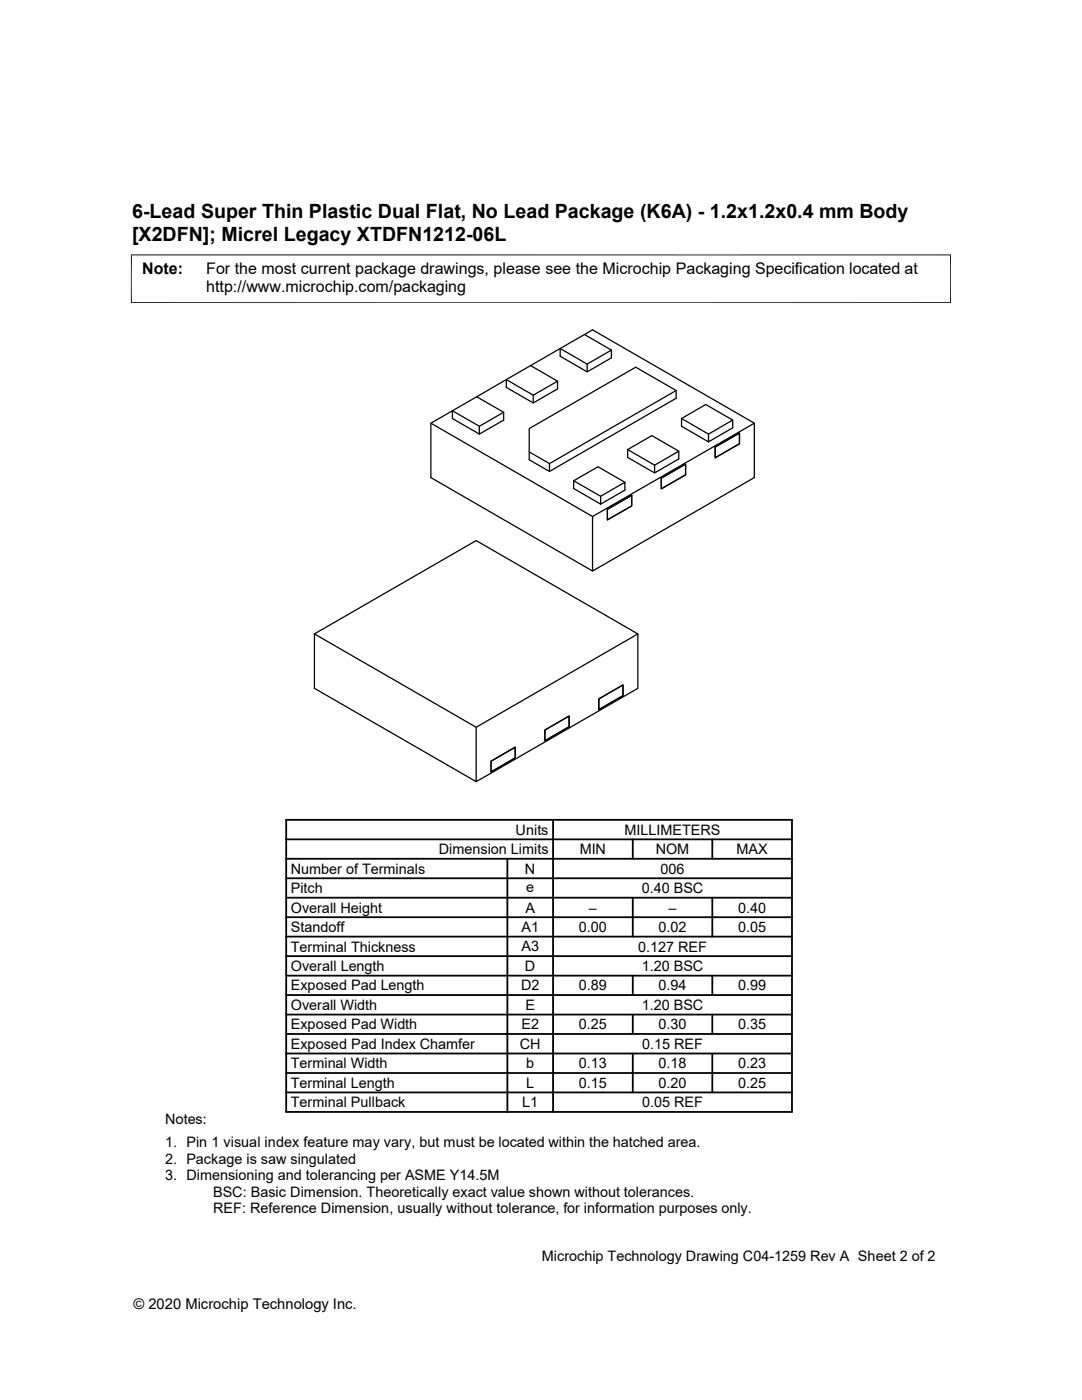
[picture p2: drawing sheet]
<svg xmlns="http://www.w3.org/2000/svg" width="216mm" height="279mm" viewBox="0 0 216 279" stroke-linecap="round" stroke-linejoin="round" font-family="sans-serif">
<defs><g id="words">
<g font-size="3.9">
<text x="26.4" y="43.5">6-Lead Super Thin Plastic Dual Flat, No Lead Package (K6A) - 1.2x1.2x0.4 mm Body</text>
<text x="26.4" y="48">[X2DFN]; Micrel Legacy XTDFN1212-06L</text>
</g>
<g font-size="3.2">
<text x="28.4" y="54.6">Note:</text>
<text x="41.1" y="58.3">http://www.microchip.com/packaging</text>
<text x="41.1" y="54.6">For the most current package drawings, please see the Microchip Packaging Specification located at</text>
</g>
<g font-size="2.9">
<text x="102.9" y="166.6">Units</text>
<text x="124.6" y="166.6">MILLIMETERS</text>
<text x="87.6" y="170.5">Dimension Limits</text>
<text x="115.7" y="170.5">MIN</text>
<text x="130.8" y="170.5">NOM</text>
<text x="147" y="170.5">MAX</text>
<text x="58" y="174.4">Number of Terminals</text>
<text x="58" y="178.2">Pitch</text>
<text x="104.8" y="174.4">N</text>
<text x="105" y="178">e</text>
<text x="128" y="178.2">0.40 BSC</text>
<text x="131.8" y="174.4">006</text>
<text x="58" y="182.1">Overall Height</text>
<text x="104.8" y="182.1">A</text>
<text x="117.5" y="182.1">–</text>
<text x="133.4" y="182.1">–</text>
<text x="147.3" y="182.1">0.40</text>
<text x="58" y="189.9">Terminal Thickness</text>
<text x="58" y="186">Standoff</text>
<text x="104.1" y="186">A1</text>
<text x="104.1" y="189.9">A3</text>
<text x="115.5" y="186">0.00</text>
<text x="127.3" y="189.9">0.127 REF</text>
<text x="131.4" y="186">0.02</text>
<text x="147.3" y="186">0.05</text>
<text x="58" y="193.8">Overall Length</text>
<text x="58" y="197.7">Exposed Pad Length</text>
<text x="104" y="197.7">D2</text>
<text x="104.8" y="193.8">D</text>
<text x="115.5" y="197.7">0.89</text>
<text x="128" y="193.8">1.20 BSC</text>
<text x="131.4" y="197.7">0.94</text>
<text x="147.3" y="197.7">0.99</text>
<text x="58" y="201.6">Overall Width</text>
<text x="104.8" y="201.6">E</text>
<text x="128" y="201.6">1.20 BSC</text>
<text x="58" y="205.4">Exposed Pad Width</text>
<text x="58" y="209.3">Exposed Pad Index Chamfer</text>
<text x="103.7" y="209.3">CH</text>
<text x="104" y="205.4">E2</text>
<text x="115.5" y="205.4">0.25</text>
<text x="128.1" y="209.3">0.15 REF</text>
<text x="131.4" y="205.4">0.30</text>
<text x="147.3" y="205.4">0.35</text>
<text x="58" y="213.2">Terminal Width</text>
<text x="105" y="213.2">b</text>
<text x="115.5" y="213.2">0.13</text>
<text x="131.4" y="213.2">0.18</text>
<text x="147.3" y="213.2">0.23</text>
<text x="58" y="217.1">Terminal Length</text>
<text x="58" y="221">Terminal Pullback</text>
<text x="104.2" y="221">L1</text>
<text x="105" y="217.1">L</text>
<text x="115.5" y="217.1">0.15</text>
<text x="128.1" y="221">0.05 REF</text>
<text x="131.4" y="217.1">0.20</text>
<text x="147.3" y="217.1">0.25</text>
<text x="32.9" y="224.3">Notes:</text>
<text x="32.9" y="228.9">1. Pin 1 visual index feature may vary, but must be located within the hatched area.</text>
<text x="32.9" y="232.2">2. Package is saw singulated</text>
<text x="32.9" y="235.5">3. Dimensioning and tolerancing per ASME Y14.5M</text>
<text x="42.5" y="238.8">BSC: Basic Dimension. Theoretically exact value shown without tolerances.</text>
<text x="42.5" y="242.2">REF: Reference Dimension, usually without tolerance, for information purposes only.</text>
<text x="108.1" y="251.7">Microchip Technology Drawing C04-1259 Rev A Sheet 2 of 2</text>
<text x="26.6" y="261.3">© 2020 Microchip Technology Inc.</text>
</g>
</g></defs>
<g fill="none" stroke="#000" stroke-width=".25">
<path d="M95.1 79.2l5.9-3.4 5.4 3.1v1.5M101 75.8l4.9-2.8 5.4 3.1v1.5l-4.9 2.8-5.4-3.1zM105.9 73l5.9-3.4 5.4 3.1v1.5M111.3 76.1l-4.9 2.8M111.8 69.6l4.8-2.8 5.4 3.1v1.5l-4.8 2.8-5.4-3.1zM116.6 66.8l1.6-1 32.3 18.7v10.8l-32.3 18.7M122 69.9l-4.8 2.8M134.9 77.9l-25.3 14.6M86 84.5l32.2 18.6M90.3 82l4.8-2.8 5.4 3.1v1.5l-4.8 2.8-5.4-3.1zM100.5 82.3l-4.8 2.8M105.6 85.5l21.3-12.2 8 4.6v1.6l-25.3 14.6-4-2.3z"/>
<path d="M105.6 90.2l4 2.3v1.6M114.5 95.9l5.3 3.1M119.8 99l4.9-2.8v1.6l-4.9 2.8zM124.7 96.2l-5.4-3-4.8 2.7v1.6l5.3 3.1M125.2 89.7l5.4 3.1M132 95.4l4.8-2.8v2.2l-4.8 2.8zM135.4 90l-5.3-3.1-4.9 2.8v1.6l5.4 3.1 4.8-2.8v-1.6l-4.8 2.8v1.6M136 83.5l5.4 3.1M141.4 86.6l4.8-2.8v1.6l-4.8 2.8zM142.7 89.2l4.9-2.8v2.2l-4.9 2.8zM146.2 83.8l-5.4-3.1-4.8 2.8v1.6l5.4 3.1M150.5 84.5l-32.3 18.6v10.9l-32.2-18.7v-10.8l4.3-2.5 5.4 3.1v1.5"/>
<path d="M121.2 101.6l4.8-2.8v2.2l-4.8 2.8zM62.7 126.5l32.3-18.6 32.3 18.6v10.9l-32.3 18.6M119.5 139.5l4.8-2.8v2.1l-4.8 2.8zM127.3 126.5l-32.3 18.6v10.9l-32.3-18.6v-10.9l32.3 18.6M98 151.9l4.8-2.8v2.2l-4.8 2.8zM108.7 145.7l4.9-2.8v2.1l-4.9 2.8z"/>
</g>
<path d="M26.1 50.9h163.7M26.2 50.8v9.7M189.7 50.8v9.7M26.1 60.4h163.7" fill="none" stroke="#000" stroke-width=".2"/>
<g fill="none" stroke="#000" stroke-width=".36">
<path d="M57.1 179.2h100.9M57.1 175.3h100.9M57.1 171.4h100.9M57.1 167.5h100.9M57.1 163.6h100.9v58.3h-100.9zM101.2 171.4v50.5M110.4 163.6v58.3M126.3 167.5v3.9M126.3 179.2v7.7M142.1 167.5v3.9M142.1 179.2v7.7M57.1 183h100.9"/>
<path d="M57.1 194.7h100.9M57.1 190.8h100.9M57.1 186.9h100.9M57.1 198.6h100.9M126.3 194.7v3.9M142.1 194.7v3.9M57.1 214.1h100.9M57.1 202.5h100.9M57.1 206.4h100.9M57.1 218h100.9M57.1 210.2h100.9M126.3 202.5v3.9"/>
<path d="M126.3 210.2v7.8M142.1 202.5v3.9M142.1 210.2v7.8"/>
</g>
<use href="#words"/>
</svg>
